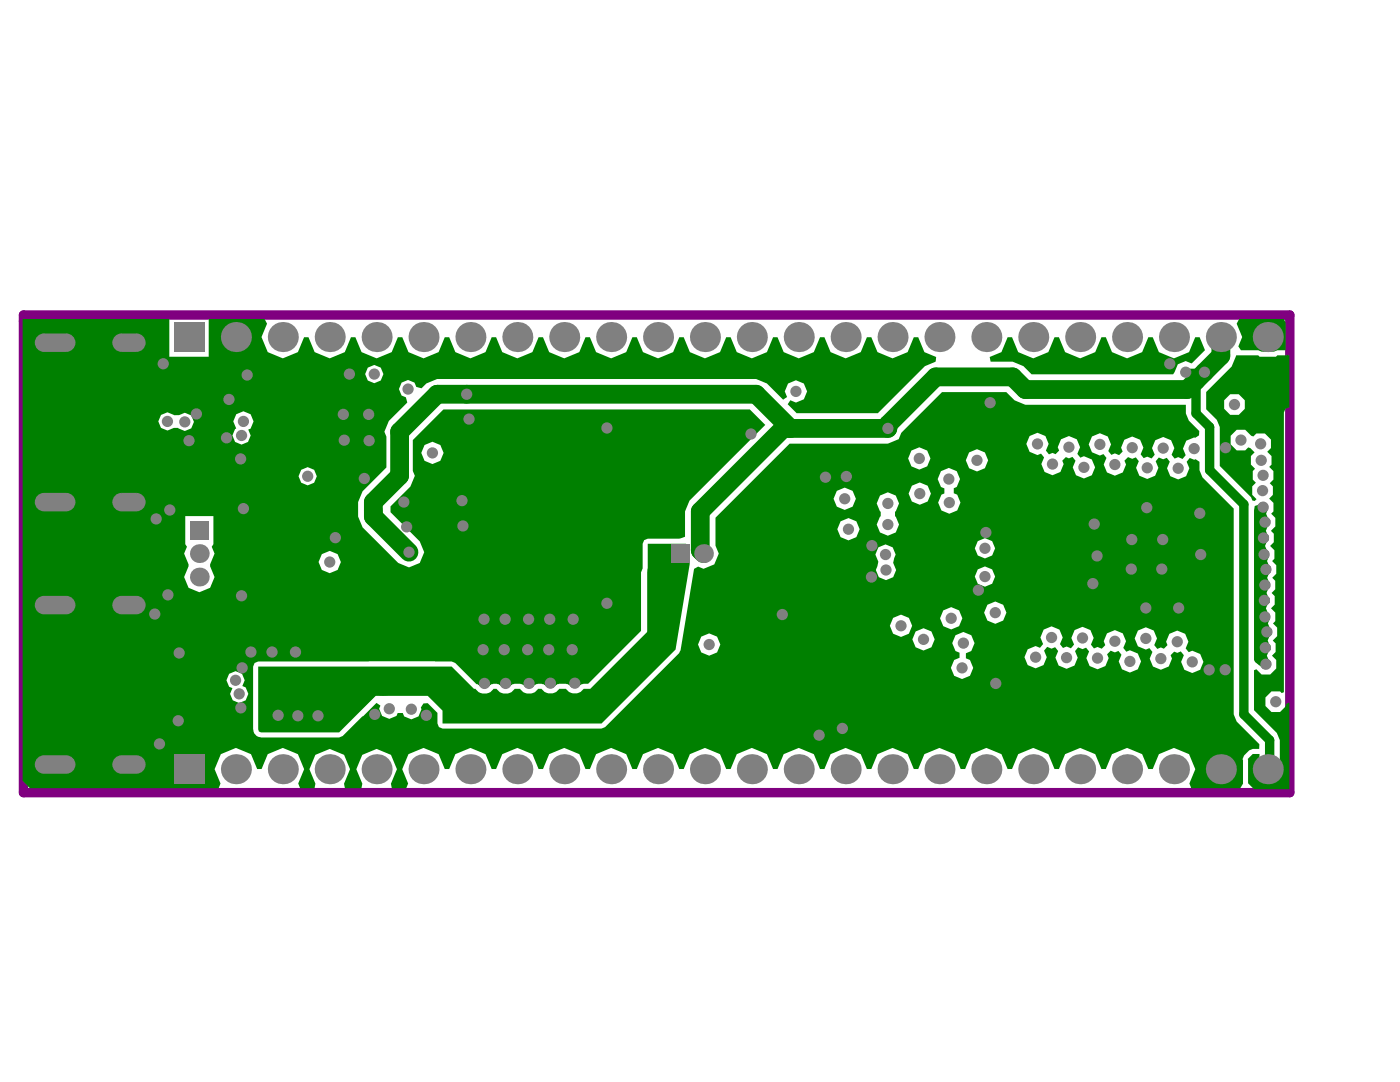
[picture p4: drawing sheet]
<svg xmlns="http://www.w3.org/2000/svg" width="279mm" height="216mm" viewBox="0 0 279 216" stroke-linecap="round" stroke-linejoin="round" font-family="sans-serif">
<path d="M4.7 62.9h252.7v95.3h-252.7zM4.7 64h.1M257.2 157.1l-.1 .1" fill="none" stroke="#800080" stroke-width="1.9"/>
<g fill="#008000">
<path d="M247.3 63.7h8.9l.4 .8v5.2l-.2 .2h-1.5l-.7 .3h-2.4l-.7-.3h-3.4l-.6-.8 .8-1.8-1.1-2.7z"/>
<path d="M250.4 101l.6-.2 .5-.5 .9-.1 .7 .7v.8l-.4 .7a1.6 1.6 0 0 0 .8 1.4v.8l-.6 .6-.3 .7 .3 .7 .3 .3v.9l-.4 .4-.3 .7 .3 .8 .5 .5v.9l-.4 .7a1.54 1.54 0 0 0 .7 1.4v.9l-.4 .5-.3 .7 .3 .7 .3 .3v.9l-.4 .4-.3 .7 .3 .7 .3 .4v.8l-.5 .5-.3 .7 .3 .7 .5 .5v1l-.4 .8 .3 .7 .6 .6v.8l-.6 .6-.3 .7 .3 .7 .3 .3v.9l-.5 .4-.3 .7 .3 .7 .6 .6v.7l-.6 .7h-1l-1.6-1.4-.2-.4v-29.9z"/>
<path d="M201.1 67.3h.9l1.2 3 3 1.2 3-1.2 1.3-3h.8l1.3 3 3 1.2 3-1.2 1.2-3h.9l1.2 3 3 1.2 3-1.2 1.3-3h.9l1.2 3 3 1.2 3-1.2 1.2-3h.9l1.1 2.6-2.6 2.6-1.3-.5-1.5 .7-1 2h-28.2l-1.7-1.6-2.1-.9h-4.4l-.2-1 2.4-.9z"/>
<path d="M51.5 133h38.6l4.5 4.4h.3a2.07 2.07 0 0 0 3.6 0h.6a2.07 2.07 0 0 0 3.6 0h1.1a2.07 2.07 0 0 0 3.6 0h.7a2.08 2.08 0 0 0 3.5 0h1.3a2.08 2.08 0 0 0 3.6 0h1.3l11.5-11.4v-17.5h7.6a3.7 3.7 0 0 0 .7 3.2v.9l-2.8 17-14.8 14.8h-31.7v-2.6l-3-3h-10.3l-7.3 7.3h-15.6l-.4-.1-.2-.5z"/>
<path d="M4.5 63.7h29.3v7.5h7.9v-7.5h11.1l.5 .9-1.1 2.7 1.2 3 3 1.2 3.1-1.2 1.2-3h.9l1.2 3 3 1.2 3-1.2 1.2-3h.9l1.3 3 3 1.2 3-1.2 1.2-3h.9l1.2 3 3 1.2 3-1.2 1.3-3h.8l1.3 3 3 1.2 3-1.2 1.2-3h.9l1.2 3 3 1.2 3.1-1.2 1.2-3h.9l1.2 3 3 1.2 3-1.2 1.2-3h.9l1.3 3 3 1.2 3-1.2 1.2-3h.9l1.2 3 3 1.2 3-1.2 1.3-3h.8l1.3 3 3 1.2 3-1.2 1.2-3h.9l1.2 3 3 1.2 3.1-1.2 1.2-3h.9l1.2 3 3 1.2 3-1.2 1.2-3h.9l1.3 3 3 1.2 3-1.2 1.2-3h.9l1.2 3 3 1.2 3-1.2 1.3-3h.8l1.3 3 2.3 .9-.1 1-2.1 .9-9.4 9.3h-16.2l-1.8-1.7 .5-.8 1.1 .4 1.6-.6 .7-1.6-.7-1.6-1.6-.6-1.5 .6-.7 1.6 .5 1.1-.8 .5-3.2-3.2-2.2-.9h-63.7l-2.1 .9-1 1-1-.3-.4-.9-1.3-.5-1.3 .5-.5 1.3 .5 1.3 .9 .4 .3 1-3.7 3.7-.9 2.1 .4 1v6.2l-4.7 4.7-.9 2.2v2.9l.9 2.1 7.1 7.1 2.1 .9 2.2-.9 .9-2.1-.9-2.2-5.9-5.8v-1.2l4-3.9 .9-2.2-.4-.9v-6.2l6.1-6.1h61.1l3.1 3.1-15.1 15.1-.9 2.1v5.1l-1.1 .4h-6.3l-.7 .3-.3 .7v4.9l-.4 .8v11.7l-10.5 10.5-1.3 .1-.8 .7h-1.2l-.8-.7-.4-.1-1.7 .1-.7 .7h-1.3l-.4-.5-.5-.2a1.57 1.57 0 0 0-2 .7h-1.4l-.4-.5-.7-.3-1.5 .1-.7 .7h-1.4l-.4-.5-.5-.2a1.52 1.52 0 0 0-1.9 .7h-1.4l-.4-.5-.5-.2-4.2-4.2-.8-.3h-38.6l-.7 .3-.3 .7 .1 12.7a1.67 1.67 0 0 0 1.5 1.5h15.6l.7-.3 6.7-6.6 .8 .5-.2 .6 .6 1.5 1.4 .5 1.4-.5 .3-.6h1l.3 .6 1.4 .6 1.4-.6 .6-1.4-.1-.3 .5-.8 .9-.1 1.9 2v2.1l.3 .7 .7 .3h31.7l.8-.3 14.7-14.8 .3-.5 2.7-16.3 .8-.4 1.1 .4 2.2-.9 .8-2.1-.6-1.6v-5.6l14.8-14.8h19.6l2.1-.9 .6-1.2 8.1-8.2h12.8l1.7 1.7 2.1 .9h32.1v1.7l.6 1.4 2 2.1v.9l-.8 .5-.2-.1-1.6 .6-.6 1.6 .5 1.3-.6 .8-.9-.4-.7 .3-.6-.8 .6-1.3-.7-1.6-1.6-.6-1.5 .6-.7 1.6 .6 1.3-.7 .8-.8-.4-.8 .3-.6-.7 .6-1.4-.7-1.5-1.5-.7-1.6 .7-.7 1.5 .4 .8-.8 .7-.8-.3-.7 .3-.6-.8 .5-1.3-.6-1.6-1.6-.7-1.6 .7-.6 1.6 .6 1.5 1.6 .7 .7-.3 .6 .8-.5 1.3 .6 1.6 1.6 .6 1.6-.6 .6-1.6-.3-.8 .7-.7 .9 .4 .7-.3 .6 .7-.6 1.3 .7 1.6 1.6 .7 1.5-.7 .7-1.6-.6-1.3 .7-.7 .8 .3 .7-.2 .7 .7-.6 1.3 .7 1.6 1.5 .7 1.6-.7 .7-1.6-.6-1.3 .6-.7 .9 .3 .3-.1 .8 .5v1.7l.6 1.4 6.2 6.3v41l.6 1.5 4.5 4.5v.9h-1.3l-.7 .3-1 1.1-.3 .7 .1 4.8-.6 1h-9.8l-.3-1 1.1-2.8-1.2-3-3-1.3-3 1.3-1.2 3h-.9l-1.3-3-3-1.3-3 1.3-1.2 3h-.9l-1.2-3-3-1.3-3 1.3-1.3 3h-.8l-1.3-3-3-1.3-3 1.3-1.2 3h-.9l-1.2-3-3-1.3-3.1 1.3-1.2 3h-.9l-1.2-3-3-1.3-3 1.3-1.3 3h-.8l-1.3-3-3-1.3-3 1.3-1.2 3h-.9l-1.2-3-3-1.3-3 1.3-1.3 3h-.9l-1.2-3-3-1.3-3 1.3-1.2 3h-.9l-1.2-3-3.1-1.3-3 1.3-1.2 3h-.9l-1.2-3-3-1.3-3 1.3-1.3 3h-.8l-1.3-3-3-1.3-3 1.3-1.2 3h-.9l-1.2-3-3-1.3-3 1.3-1.3 3h-.9l-1.2-3-3-1.3-3 1.3-1.2 3h-.9l-1.2-3-3.1-1.3-3 1.3-1.2 3h-.9l-1.2-3-3-1.3-3 1.3-1.3 3h-.8l-1.3-3-3-1.3-3 1.3-1.2 3 1.2 2.8-.4 1h-2.9l-.2-.9 1.2-2.9-1.2-2.9-2.8-1.2-2.9 1.2-1.2 2.9 1.2 2.9-.2 .9h-3.3l-.1-.9 1.2-2.9-1.2-2.9-2.9-1.2-2.9 1.2-1.1 2.9 1.2 2.9-.2 .9h-2.9l-.4-1 1.2-2.8-1.2-3-3.1-1.3-3 1.3-1.2 3h-.9l-1.2-3-3-1.3-3 1.3-1.3 3 1.2 2.8-.4 1h-37.6l-1.6-1.7zM72.9 74.6a1.82 1.82 0 0 0 3.6 0 1.82 1.82 0 0 0-3.6 0zM32.1 82.8l-.5 1.3 .5 1.3 1.3 .5a2.74 2.74 0 0 1 3.5 .1l1.3-.5 .5-1.3-.5-1.3-1.3-.5a2.9 2.9 0 0 1-3.5-.1zM47.1 82.7l-.5 1.4 .5 1.4-.2 .1-.5 1.3 .5 1.3 1.3 .5 1.3-.5 .5-1.3-.5-1.2 .5-.2 .6-1.4-.6-1.4-1.4-.6zM84.1 90.4a2.23 2.23 0 0 0 4.4 0 2.23 2.23 0 0 0-4.4 0zM181.2 91.5a2.25 2.25 0 0 0 4.5 0 2.25 2.25 0 0 0-4.5 0zM192.7 91.9a2.25 2.25 0 0 0 4.5 0 2.25 2.25 0 0 0-4.5 0zM205.5 87l-.7 1.6 .7 1.6 1.6 .6 .7-.3 .6 .8-.6 1.3 .7 1.6 1.5 .6 1.6-.6 .7-1.6-.3-.7 .7-.7 .6 .3 .7-.3 .6 .7-.5 1.4 .6 1.5 1.6 .7 1.6-.7 .6-1.5-.6-1.6-1.6-.7-.7 .3-.6-.7 .6-1.4-.7-1.5-1.6-.7-1.6 .7-.6 1.5 .3 .7-.7 .7-.7-.2-.7 .3-.6-.8 .6-1.3-.7-1.6-1.5-.6zM59.6 95a1.82 1.82 0 0 0 3.6 0 1.82 1.82 0 0 0-3.6 0zM181.3 98.5a2.25 2.25 0 0 0 4.5 0 2.25 2.25 0 0 0-4.5 0zM166.4 99.5a2.23 2.23 0 0 0 4.4 0 2.23 2.23 0 0 0-4.4 0zM187.8 94l-.7 1.6 .7 1.6 .7 .3v1l-.6 .2-.7 1.6 .7 1.6 1.6 .6 1.5-.6 .7-1.6-.7-1.6-.7-.3v-1l.6-.2 .7-1.6-.7-1.6-1.5-.6zM175.6 98.9l-.6 1.6 .6 1.5 .2 .1v.9l-.2 .1-.6 1.6 .6 1.5 1.6 .7 1.6-.7 .6-1.5-.6-1.6-.2-.1v-.9l.2-.1 .6-1.5-.6-1.6-1.6-.7zM167.1 105.6a2.25 2.25 0 0 0 4.5 0 2.25 2.25 0 0 0-4.5 0zM194.5 109.4a2.05 2.05 0 0 0 4.1 0 2.05 2.05 0 0 0-4.1 0zM63.6 112.1a2.23 2.23 0 0 0 4.4 0 2.23 2.23 0 0 0-4.4 0zM175.3 109.2l-.6 1.5 .6 1.4-.5 1.6 .6 1.5 1.4 .6 1.5-.6 .5-1.5-.5-1.4 .5-1.6-.6-1.5-1.5-.6zM194.5 115a2.05 2.05 0 0 0 4.1 0 2.05 2.05 0 0 0-4.1 0zM37 103v5.6l.3 .5-.6 1.4 .9 2.1v.4l-.9 2.1 .9 2.2 2.2 .9 2.1-.9 .9-2.2-.9-2.1v-.4l.9-2.1-.5-1.4 .3-.5v-5.6zM196.4 122.3a2.25 2.25 0 0 0 4.5 0 2.25 2.25 0 0 0-4.5 0zM187.6 123.4a2.25 2.25 0 0 0 4.5 0 2.25 2.25 0 0 0-4.5 0zM177.6 124.9a2.23 2.23 0 0 0 4.4 0 2.23 2.23 0 0 0-4.4 0zM208.3 125.6l-.7 1.6 .6 1.3-.7 .8-.8-.4-1.6 .7-.6 1.5 .6 1.6 1.6 .7 1.6-.7 .6-1.6-.5-1.3 .6-.7 .9 .3 .7-.3 .6 .8-.6 1.3 .7 1.6 1.6 .7 1.5-.7 .7-1.6-.6-1.3 .7-.7 .8 .3 .7-.3 .7 .8-.6 1.3 .7 1.6 1.5 .6 1.6-.6 .7-1.6-.4-.7 .8-.8 .8 .4 .7-.3 .6 .7-.5 1.4 .6 1.6 1.6 .6 1.6-.6 .6-1.6-.6-1.6-1.6-.7-.7 .3-.6-.7 .5-1.3-.6-1.6-1.6-.7-1.6 .7-.6 1.6 .3 .7-.7 .7-.9-.3-.7 .3-.6-.8 .6-1.3-.7-1.6-1.6-.6-1.5 .6-.7 1.6 .6 1.3-.7 .8-.8-.4-.8 .3-.6-.8 .6-1.3-.7-1.6-1.5-.6zM182.1 127.6a2.23 2.23 0 0 0 4.4 0 2.23 2.23 0 0 0-4.4 0zM139.3 128.6a2.25 2.25 0 0 0 4.5 0 2.25 2.25 0 0 0-4.5 0zM227.1 125.8l-.7 1.6 .7 1.6 1.6 .6 .7-.3 .6 .8-.6 1.3 .7 1.6 1.6 .6 1.5-.6 .7-1.6-.3-.7 .7-.7 .6 .3 .8-.3 .6 .7-.6 1.4 .7 1.5 1.5 .7 1.6-.7 .7-1.5-.7-1.6-1.6-.7-.7 .3-.6-.7 .6-1.4-.7-1.5-1.6-.7-1.5 .7-.7 1.5 .3 .7-.7 .7-.6-.2-.7 .3-.6-.8 .5-1.3-.6-1.6-1.6-.6zM190.7 126.8l-.7 1.5 .7 1.6 .8 .3v1.1l-1.1 .4-.6 1.6 .6 1.5 1.6 .7 1.6-.7 .6-1.5-.6-1.6-.8-.3v-1.1l1-.4 .7-1.6-.7-1.5-1.5-.7zM45.7 134.5l-.5 1.2 .5 1.3 .7 .3-.5 1.2 .5 1.2 1.3 .6 1.3-.6 .6-1.2-.6-1.3-.6-.3 .4-1.2-.5-1.2-1.3-.6z"/>
<path d="M246.7 70.9h4.4l.3 .3h3.2l.3-.3h1.9l.1-.1 .4 .2v10.3l-.8 .3-.3 .7v55.8l-.4 .2-.3-.3h-1.7l-1.3 1.2v1.7l1.3 1.2h1.7l1.2-1.2v-.4l.4-.3 .2 .1v17.2h-7l-1.2-1.2-.1-4.8 1-1.1h1.4v2.8l-.2 .3 .6 1.2 1.2 .6 1.8-.8 .6-1.4v-5.4l-.6-1.4-4.5-4.6v-8l.4-.2 1.1 1.1h1.7l1.2-1.2v-1.7l-.9-.9 .8-.7v-1.7l-.6-.6 .9-.9v-1.7l-.8-.8 .4-.5v-1.7l-.8-.8 .7-.8v-1.7l-.6-.6 .7-.7v-1.7l-.6-.6 .8-.8v-1.7l-.8-.8 .4-.5v-1.7l-.8-.9 .7-.7v-1.7l-.6-.6 .9-.9v-1.7l-.8-.8 .4-.5v-1.7l-.8-.8 .7-.7v-1.8l-.6-.6 .7-.7v-1.7l-.8-.8 .5-.5v-1.7l-.9-.9 .7-.7v-1.7l-1.2-1.2h-1.7l-.6 .6-.4-.1-1.2-1.2h-1.7l-1.2 1.2v1.7l1.2 1.2h1.7l.6-.6 .4 .1 .9 .9-.8 .7v1.7l.9 .8-.5 .5v1.7l.6 .6-.7 .7v1.8l.9 .8-.4 .4-.5-.1-.2-.7-6.3-6.2v-7.8l-.6-1.4-2.1-2.1v-3.5l5.1-5.1zM244.1 80.7a2.25 2.25 0 0 0 4.5 0 2.25 2.25 0 0 0-4.5 0z"/>
</g>
<path d="M243.7 67.3v3.7l-6.8 6.7h-32.3l-2.5-2.5h-15.4l-9.5 9.5v.8h-20.9l-16.5 16.5v7.8l.6 .7M157.7 85.5l-6.8-6.8h-63.7l-7.4 7.4v8.8l-5.3 5.3v2.9l7.1 7.1M135.7 110.5l-3.7 3.7M69.6 140l-2.7 2.7h-11.4" fill="none" stroke="#008000" stroke-width="3.7"/>
<path d="M132 114.2v13.8l-13.3 13.2h-26.7l-5.2-5.2h-13.1l-4.1 4" fill="none" stroke="#008000" stroke-width="5.6"/>
<path d="M236.6 74.3h3.8M253.4 153.1l-.4 .4" fill="none" stroke="#008000" stroke-width="1.4"/>
<path d="M238.7 76v6.5l2.7 2.7v8.6l6.8 6.8v41.9l5.2 5.2v5.4" fill="none" stroke="#008000" stroke-width="1.9"/>
<g fill="#808080">
<path d="M13.2 152.6h1.9a1.84 1.84 0 0 1-1.9 1.8z"/>
<path d="M13.2 150.7a1.84 1.84 0 0 1 1.9 1.9h-1.9z"/>
<path d="M7.5 151.3l.8-.5 .5-.1v1.9h-1.9l.1-.5z"/>
<path d="M6.9 152.6h1.9v1.8a1.84 1.84 0 0 1-1.9-1.8z"/>
<path d="M27.2 152.6h1.9a1.84 1.84 0 0 1-1.9 1.8z"/>
<path d="M27.2 150.7a1.84 1.84 0 0 1 1.9 1.9h-1.9z"/>
<path d="M23 151.3l.8-.5 .5-.1v1.9h-1.9l.1-.5z"/>
<path d="M22.4 152.6h1.9v1.8a1.84 1.84 0 0 1-1.9-1.8z"/>
<path d="M13.2 120.7h1.9a1.84 1.84 0 0 1-1.9 1.9z"/>
<path d="M13.2 118.9a1.84 1.84 0 0 1 1.9 1.8h-1.9z"/>
<path d="M7.5 119.4l.8-.4 .5-.1v1.8h-1.9l.1-.5z"/>
<path d="M6.9 120.7h1.9v1.9a1.84 1.84 0 0 1-1.9-1.9z"/>
<path d="M13.2 68.4h1.9a1.84 1.84 0 0 1-1.9 1.8z"/>
<path d="M13.2 66.5a1.84 1.84 0 0 1 1.9 1.9h-1.9z"/>
<path d="M7.5 67.1l.8-.5 .5-.1v1.9h-1.9l.1-.5z"/>
<path d="M6.9 68.4h1.9v1.8a1.84 1.84 0 0 1-1.9-1.8z"/>
<path d="M13.2 100.2h1.9a1.84 1.84 0 0 1-1.9 1.8z"/>
<path d="M13.2 98.4a1.84 1.84 0 0 1 1.9 1.8h-1.9z"/>
<path d="M7.5 98.9l.8-.5h.5v1.8h-1.9l.1-.5z"/>
<path d="M6.9 100.2h1.9v1.8a1.84 1.84 0 0 1-1.9-1.8z"/>
<path d="M27.2 120.7h1.9a1.84 1.84 0 0 1-1.9 1.9z"/>
<path d="M27.2 118.9a1.84 1.84 0 0 1 1.9 1.8h-1.9z"/>
<path d="M23 119.4l.8-.4 .5-.1v1.8h-1.9l.1-.5z"/>
<path d="M22.4 120.7h1.9v1.9a1.84 1.84 0 0 1-1.9-1.9z"/>
<path d="M27.2 68.4h1.9a1.84 1.84 0 0 1-1.9 1.8z"/>
<path d="M27.2 66.5a1.84 1.84 0 0 1 1.9 1.9h-1.9z"/>
<path d="M23 67.1l.8-.5 .5-.1v1.9h-1.9l.1-.5z"/>
<path d="M22.4 68.4h1.9v1.8a1.84 1.84 0 0 1-1.9-1.8z"/>
<path d="M27.2 100.2h1.9a1.84 1.84 0 0 1-1.9 1.8z"/>
<path d="M27.2 98.4a1.84 1.84 0 0 1 1.9 1.8h-1.9z"/>
<path d="M23 98.9l.8-.5h.5v1.8h-1.9l.1-.5z"/>
<path d="M22.4 100.2h1.9v1.8a1.84 1.84 0 0 1-1.9-1.8z"/>
<circle cx="168.9" cy="95.1" r="1.12"/>
<circle cx="48.1" cy="141.2" r="1.12"/>
<circle cx="48.3" cy="133.3" r="1.12"/>
<circle cx="33.9" cy="101.8" r="1.12"/>
<circle cx="61.4" cy="95" r="1.12"/>
<circle cx="72.7" cy="95.5" r="1.12"/>
<circle cx="81.6" cy="110.2" r="1.12"/>
<circle cx="228.9" cy="101.3" r="1.12"/>
<circle cx="225.9" cy="107.7" r="1.12"/>
<circle cx="63.5" cy="142.8" r="1.12"/>
<circle cx="55.5" cy="142.7" r="1.12"/>
<circle cx="59.4" cy="142.8" r="1.12"/>
<circle cx="69.7" cy="74.6" r="1.12"/>
<circle cx="73.6" cy="82.7" r="1.12"/>
<circle cx="68.7" cy="87.8" r="1.12"/>
<circle cx="73.7" cy="87.9" r="1.12"/>
<circle cx="81.4" cy="77.6" r="1.12"/>
<circle cx="49.3" cy="74.8" r="1.12"/>
<circle cx="48" cy="91.6" r="1.12"/>
<circle cx="65.8" cy="112.1" r="1.12"/>
<circle cx="45.7" cy="79.7" r="1.12"/>
<circle cx="39.2" cy="82.6" r="1.12"/>
<circle cx="37.7" cy="87.9" r="1.12"/>
<circle cx="36.9" cy="84.2" r="1.12"/>
<circle cx="33.4" cy="84.1" r="1.12"/>
<circle cx="32.6" cy="72.6" r="1.12"/>
<circle cx="45.2" cy="87.4" r="1.12"/>
<circle cx="48.2" cy="86.9" r="1.12"/>
<circle cx="48.6" cy="84.1" r="1.12"/>
<circle cx="47.7" cy="138.5" r="1.12"/>
<circle cx="173.9" cy="115.1" r="1.12"/>
<circle cx="174" cy="108.9" r="1.12"/>
<circle cx="168.6" cy="99.5" r="1.12"/>
<circle cx="169.3" cy="105.6" r="1.12"/>
<circle cx="179.8" cy="124.9" r="1.12"/>
<circle cx="82.1" cy="141.5" r="1.12"/>
<circle cx="77.7" cy="141.4" r="1.12"/>
<circle cx="176.8" cy="113.7" r="1.12"/>
<circle cx="176.7" cy="110.7" r="1.12"/>
<circle cx="47" cy="135.7" r="1.12"/>
<circle cx="35.8" cy="130.3" r="1.12"/>
<circle cx="35.6" cy="143.8" r="1.12"/>
<circle cx="195.3" cy="117.8" r="1.12"/>
<circle cx="196.8" cy="106.3" r="1.12"/>
<circle cx="85.1" cy="142.7" r="1.12"/>
<circle cx="74.8" cy="142.5" r="1.12"/>
<circle cx="156.1" cy="122.6" r="1.12"/>
<circle cx="196.6" cy="115" r="1.12"/>
<circle cx="189.8" cy="123.4" r="1.12"/>
<circle cx="198.6" cy="122.3" r="1.12"/>
<circle cx="184.3" cy="127.6" r="1.12"/>
<circle cx="192.3" cy="128.3" r="1.12"/>
<circle cx="196.6" cy="109.4" r="1.12"/>
<circle cx="141.5" cy="128.6" r="1.12"/>
<circle cx="31.2" cy="103.5" r="1.12"/>
<circle cx="68.5" cy="82.7" r="1.12"/>
<circle cx="197.6" cy="80.3" r="1.12"/>
<circle cx="33.5" cy="118.7" r="1.12"/>
<circle cx="30.9" cy="122.5" r="1.12"/>
<circle cx="31.8" cy="148.4" r="1.12"/>
<circle cx="92.4" cy="104.9" r="1.12"/>
<circle cx="92.2" cy="99.9" r="1.12"/>
<circle cx="168.1" cy="145.4" r="1.12"/>
<circle cx="163.5" cy="146.7" r="1.12"/>
<circle cx="48.6" cy="101.5" r="1.12"/>
<circle cx="48.2" cy="118.9" r="1.12"/>
<circle cx="50.1" cy="130.1" r="1.12"/>
<circle cx="54.3" cy="130.1" r="1.12"/>
<circle cx="59" cy="130.1" r="1.12"/>
<circle cx="96.7" cy="136.4" r="1.12"/>
<circle cx="100.9" cy="136.4" r="1.12"/>
<circle cx="105.6" cy="136.4" r="1.12"/>
<circle cx="109.8" cy="136.3" r="1.12"/>
<circle cx="114.7" cy="136.3" r="1.12"/>
<circle cx="96.4" cy="129.6" r="1.12"/>
<circle cx="100.6" cy="129.6" r="1.12"/>
<circle cx="105.3" cy="129.6" r="1.12"/>
<circle cx="109.5" cy="129.6" r="1.12"/>
<circle cx="114.2" cy="129.6" r="1.12"/>
<circle cx="114.4" cy="123.6" r="1.12"/>
<circle cx="109.7" cy="123.6" r="1.12"/>
<circle cx="105.5" cy="123.6" r="1.12"/>
<circle cx="100.8" cy="123.6" r="1.12"/>
<circle cx="96.6" cy="123.6" r="1.12"/>
<circle cx="121.1" cy="120.4" r="1.12"/>
<circle cx="232" cy="107.7" r="1.12"/>
<circle cx="218.4" cy="104.6" r="1.12"/>
<circle cx="218.9" cy="110.9" r="1.12"/>
<circle cx="218.1" cy="116.5" r="1.12"/>
<circle cx="228.7" cy="121.3" r="1.12"/>
<circle cx="235.2" cy="121.3" r="1.12"/>
<circle cx="239.6" cy="110.7" r="1.12"/>
<circle cx="239.4" cy="102.4" r="1.12"/>
<circle cx="81.2" cy="105.1" r="1.12"/>
<circle cx="80.6" cy="100.2" r="1.12"/>
<circle cx="66.9" cy="107.3" r="1.12"/>
<circle cx="86.3" cy="90.4" r="1.12"/>
<circle cx="192" cy="133.3" r="1.12"/>
<circle cx="93.6" cy="83.6" r="1.12"/>
<circle cx="74.7" cy="74.6" r="1.12"/>
<circle cx="93.1" cy="78.7" r="1.12"/>
<circle cx="164.7" cy="95.2" r="1.12"/>
<circle cx="177.2" cy="85.5" r="1.12"/>
<circle cx="149.9" cy="86.6" r="1.12"/>
<circle cx="121.1" cy="85.4" r="1.12"/>
<circle cx="158.8" cy="78.1" r="1.12"/>
<circle cx="177.2" cy="104.7" r="1.12"/>
<circle cx="177.2" cy="100.5" r="1.12"/>
<circle cx="189.5" cy="100.3" r="1.12"/>
<circle cx="183.6" cy="98.5" r="1.12"/>
<circle cx="189.4" cy="95.6" r="1.12"/>
<circle cx="183.5" cy="91.5" r="1.12"/>
<circle cx="195" cy="91.9" r="1.12"/>
<circle cx="252" cy="97.9" r="1.12"/>
<circle cx="219.5" cy="88.7" r="1.12"/>
<circle cx="207.1" cy="88.6" r="1.12"/>
<circle cx="198.7" cy="136.4" r="1.12"/>
<circle cx="206.7" cy="131.1" r="1.12"/>
<circle cx="225.5" cy="132" r="1.12"/>
<circle cx="219" cy="131.3" r="1.12"/>
<circle cx="231.7" cy="131.4" r="1.12"/>
<circle cx="237.9" cy="132.1" r="1.12"/>
<circle cx="234.9" cy="128" r="1.12"/>
<circle cx="228.7" cy="127.4" r="1.12"/>
<circle cx="222.5" cy="128" r="1.12"/>
<circle cx="216" cy="127.3" r="1.12"/>
<circle cx="212.9" cy="131.2" r="1.12"/>
<circle cx="209.9" cy="127.2" r="1.12"/>
<circle cx="244.5" cy="133.6" r="1.12"/>
<circle cx="241.3" cy="133.7" r="1.12"/>
<circle cx="254.6" cy="140" r="1.12"/>
<circle cx="233.4" cy="72.6" r="1.12"/>
<circle cx="236.6" cy="74.3" r="1.12"/>
<circle cx="240.4" cy="74.3" r="1.12"/>
<circle cx="246.4" cy="80.7" r="1.12"/>
<circle cx="213.3" cy="89.2" r="1.12"/>
<circle cx="235.1" cy="93.4" r="1.12"/>
<circle cx="225.8" cy="113.6" r="1.12"/>
<circle cx="231.9" cy="113.6" r="1.12"/>
<circle cx="252.4" cy="116.7" r="1.12"/>
<circle cx="252.5" cy="123.1" r="1.12"/>
<circle cx="252.8" cy="126.1" r="1.12"/>
<circle cx="252.3" cy="119.8" r="1.12"/>
<circle cx="252.6" cy="132.5" r="1.12"/>
<circle cx="252.5" cy="129.2" r="1.12"/>
<circle cx="252.2" cy="107.3" r="1.12"/>
<circle cx="252.6" cy="113.6" r="1.12"/>
<circle cx="252.3" cy="110.6" r="1.12"/>
<circle cx="252.5" cy="104.2" r="1.12"/>
<circle cx="252.1" cy="101.2" r="1.12"/>
<circle cx="251.7" cy="91.9" r="1.12"/>
<circle cx="252.1" cy="94.8" r="1.12"/>
<circle cx="251.6" cy="88.6" r="1.12"/>
<circle cx="247.7" cy="87.8" r="1.12"/>
<circle cx="244.6" cy="89.3" r="1.12"/>
<circle cx="238.3" cy="89.5" r="1.12"/>
<circle cx="232.1" cy="89.4" r="1.12"/>
<circle cx="226" cy="89.3" r="1.12"/>
<circle cx="229" cy="93.3" r="1.12"/>
<circle cx="222.5" cy="92.7" r="1.12"/>
<circle cx="216.3" cy="93.3" r="1.12"/>
<circle cx="210" cy="92.6" r="1.12"/>
<circle cx="47.1" cy="153.5" r="3"/>
<circle cx="56.4" cy="153.5" r="3"/>
<circle cx="39.8" cy="110.5" r="1.87"/>
<circle cx="39.8" cy="115.1" r="1.87"/>
<circle cx="47.1" cy="67.3" r="3"/>
<circle cx="56.4" cy="67.3" r="3"/>
<circle cx="65.8" cy="153.5" r="3"/>
<circle cx="75.2" cy="153.5" r="3"/>
<circle cx="84.5" cy="153.5" r="3"/>
<circle cx="93.9" cy="153.5" r="3"/>
<circle cx="103.2" cy="153.5" r="3"/>
<circle cx="112.6" cy="153.5" r="3"/>
<circle cx="122" cy="153.5" r="3"/>
<circle cx="131.3" cy="153.5" r="3"/>
<circle cx="140.7" cy="153.5" r="3"/>
<circle cx="150" cy="153.5" r="3"/>
<circle cx="65.8" cy="67.3" r="3"/>
<circle cx="75.2" cy="67.3" r="3"/>
<circle cx="84.5" cy="67.3" r="3"/>
<circle cx="93.9" cy="67.3" r="3"/>
<circle cx="103.2" cy="67.3" r="3"/>
<circle cx="112.6" cy="67.3" r="3"/>
<circle cx="122" cy="67.3" r="3"/>
<circle cx="131.3" cy="67.3" r="3"/>
<circle cx="140.4" cy="110.5" r="1.87"/>
<circle cx="140.7" cy="67.3" r="3"/>
<circle cx="150" cy="67.3" r="3"/>
<circle cx="159.4" cy="153.5" r="3"/>
<circle cx="168.8" cy="153.5" r="3"/>
<circle cx="178.1" cy="153.5" r="3"/>
<circle cx="187.5" cy="153.5" r="3"/>
<circle cx="196.9" cy="153.5" r="3"/>
<circle cx="206.2" cy="153.5" r="3"/>
<circle cx="215.6" cy="153.5" r="3"/>
<circle cx="224.9" cy="153.5" r="3"/>
<circle cx="159.4" cy="67.3" r="3"/>
<circle cx="168.8" cy="67.3" r="3"/>
<circle cx="178.1" cy="67.3" r="3"/>
<circle cx="187.5" cy="67.3" r="3"/>
<circle cx="196.9" cy="67.3" r="3"/>
<circle cx="206.2" cy="67.3" r="3"/>
<circle cx="215.6" cy="67.3" r="3"/>
<circle cx="224.9" cy="67.3" r="3"/>
<circle cx="234.3" cy="153.5" r="3"/>
<circle cx="243.7" cy="153.5" r="3"/>
<circle cx="253" cy="153.5" r="3"/>
<circle cx="234.3" cy="67.3" r="3"/>
<circle cx="243.7" cy="67.3" r="3"/>
<circle cx="253" cy="67.3" r="3"/>
</g>
<g fill="#808080">
<path d="M6.9 152.6l1.9-1.9h4.4l1.9 1.9-1.9 1.8h-4.4z" fill-rule="evenodd"/>
<path d="M22.4 152.6l1.9-1.9h2.9l1.9 1.9-1.9 1.8h-2.9z" fill-rule="evenodd"/>
<path d="M34.7 150.5h6v6h-6z" fill-rule="evenodd"/>
<path d="M6.9 120.7l1.9-1.8h4.4l1.9 1.8-1.9 1.9h-4.4z" fill-rule="evenodd"/>
<path d="M6.9 68.4l1.9-1.9h4.4l1.9 1.9-1.9 1.8h-4.4z" fill-rule="evenodd"/>
<path d="M6.9 100.2l1.9-1.8h4.4l1.9 1.8-1.9 1.8h-4.4z" fill-rule="evenodd"/>
<path d="M22.4 120.7l1.9-1.8h2.9l1.9 1.8-1.9 1.9h-2.9z" fill-rule="evenodd"/>
<path d="M22.4 68.4l1.9-1.9h2.9l1.9 1.9-1.9 1.8h-2.9z" fill-rule="evenodd"/>
<path d="M22.4 100.2l1.9-1.8h2.9l1.9 1.8-1.9 1.8h-2.9z" fill-rule="evenodd"/>
<path d="M34.7 64.3h6v5.9h-6z" fill-rule="evenodd"/>
<path d="M37.9 103.9h3.8v3.8h-3.8z" fill-rule="evenodd"/>
<path d="M133.9 108.6h3.7v3.7h-3.7z" fill-rule="evenodd"/>
</g>
</svg>
